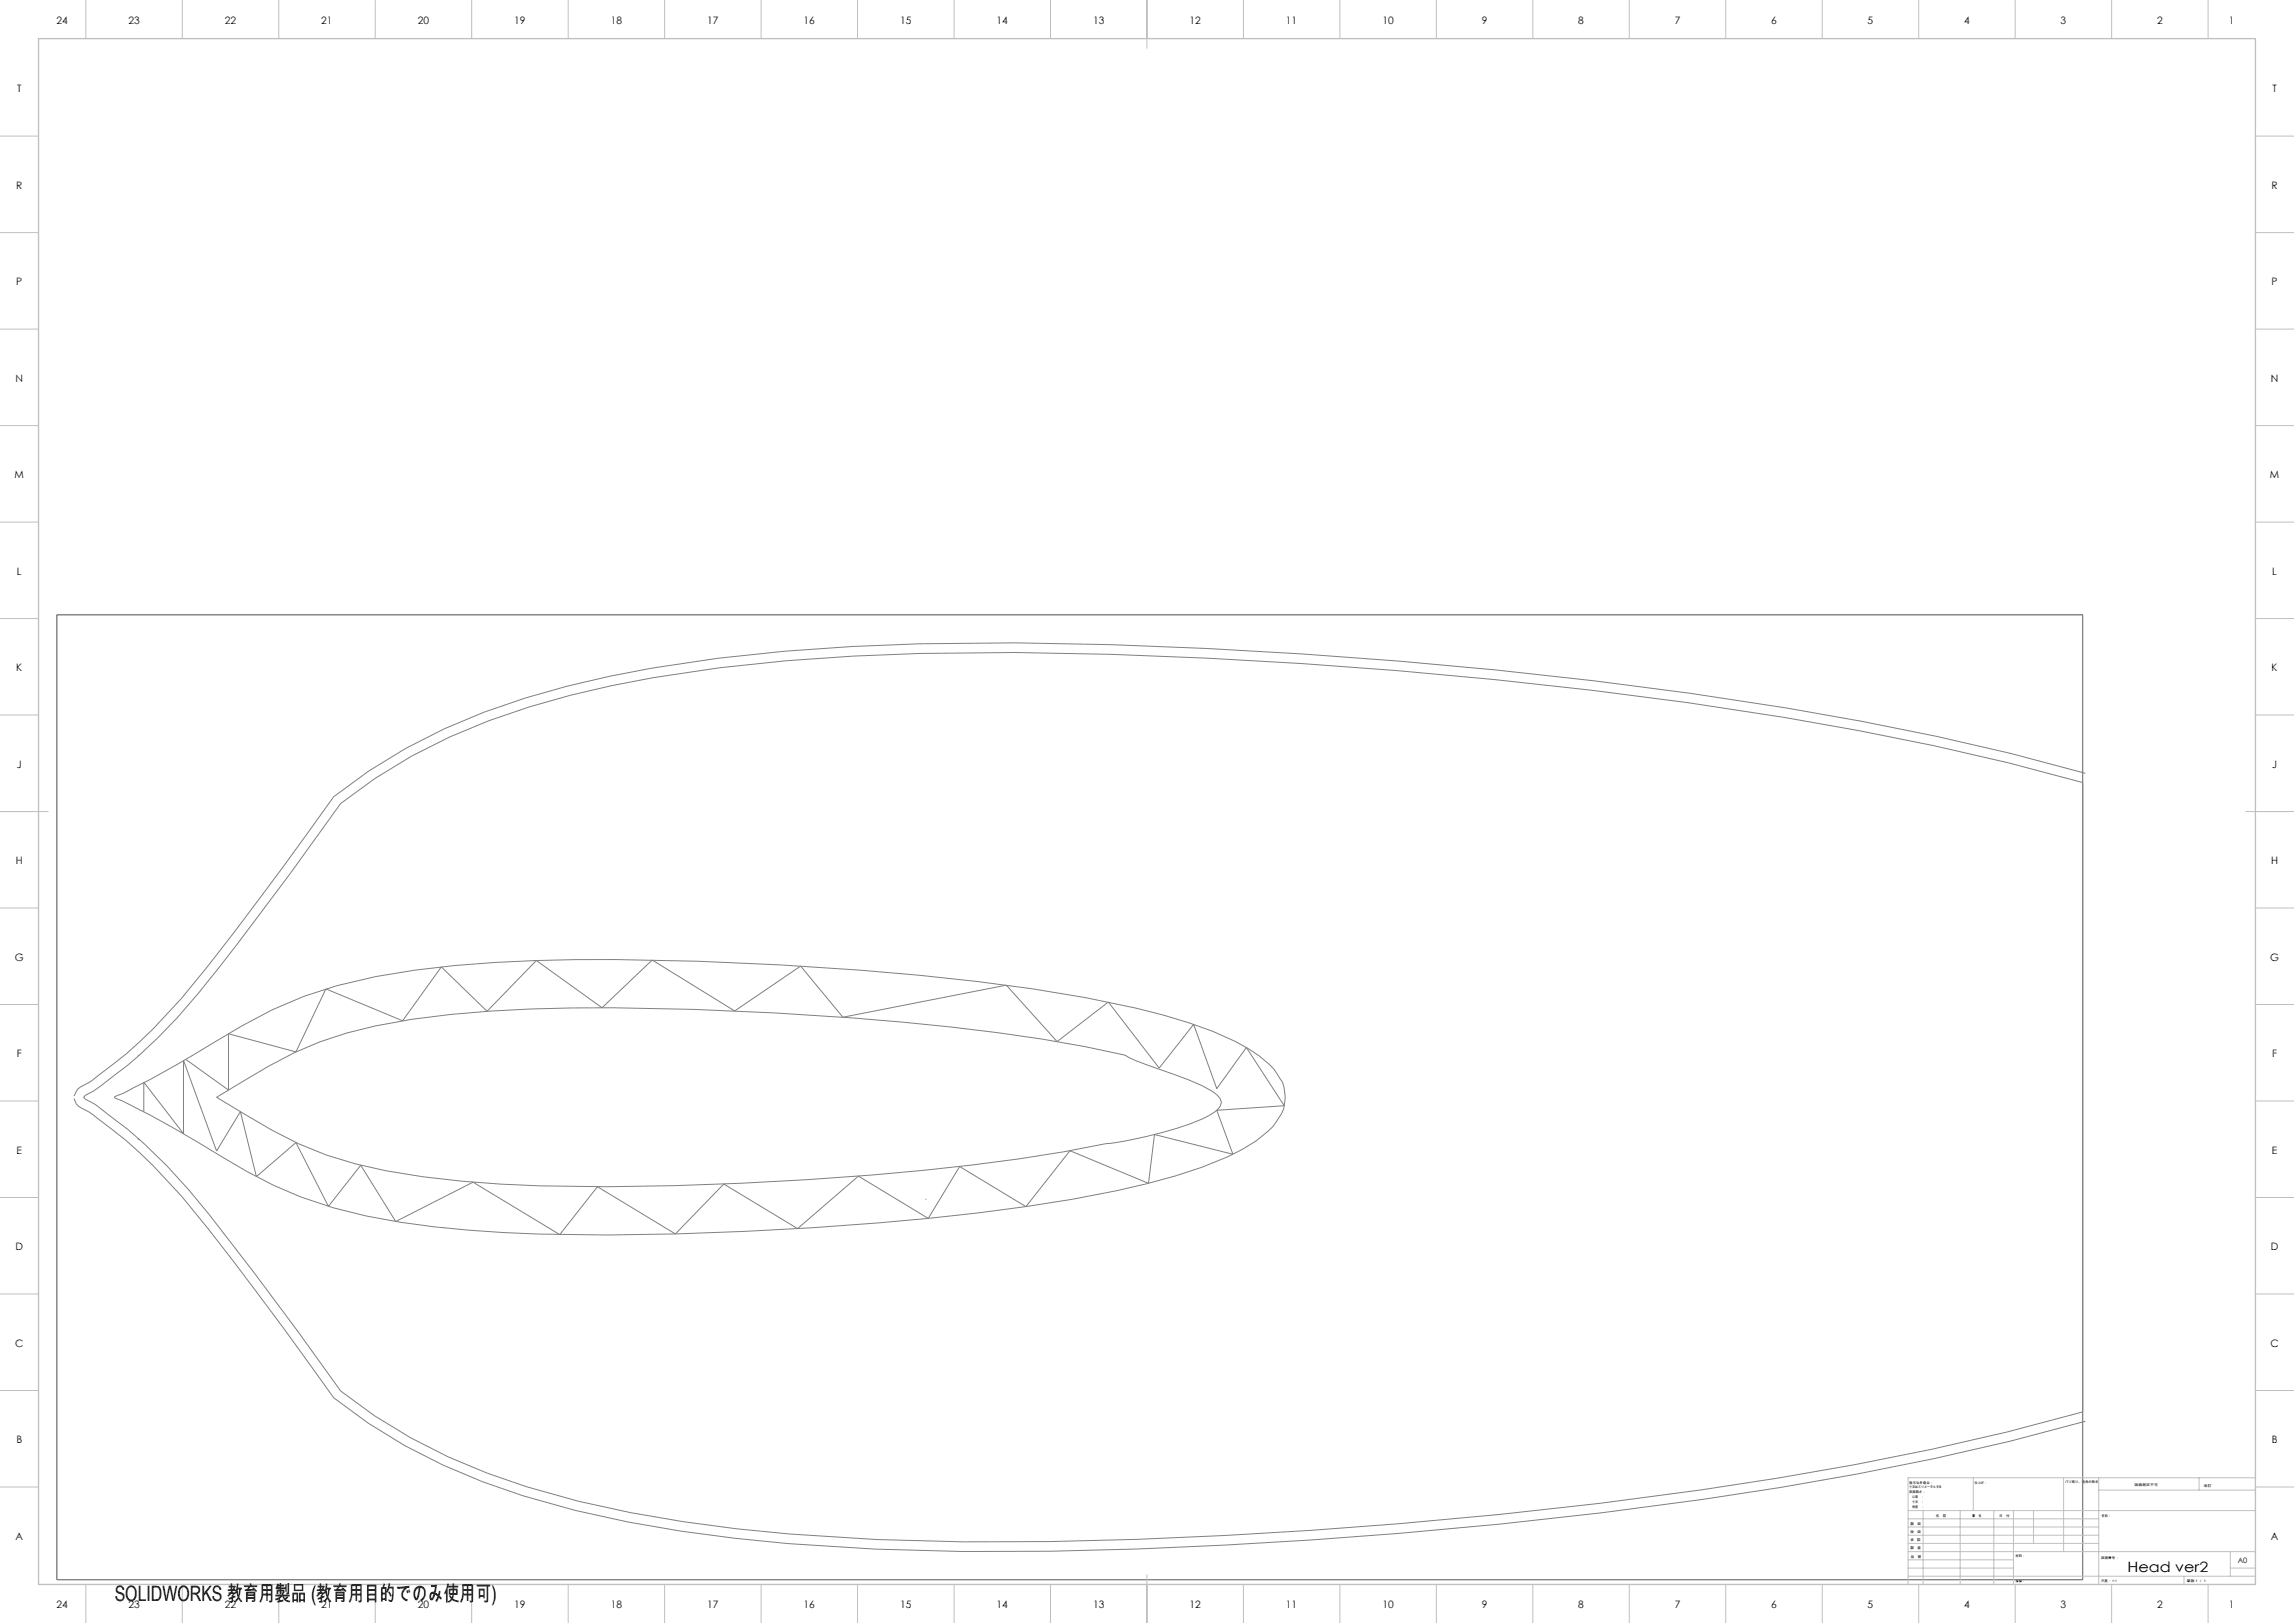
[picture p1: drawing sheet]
<svg xmlns="http://www.w3.org/2000/svg" width="1189mm" height="841mm" viewBox="0 0 1189 841" stroke-linecap="round" stroke-linejoin="round" font-family="sans-serif">
<defs><g id="words">
<text font-size="11" x="59" y="830">SOLIDWORKS 教育用製品 (教育用目的でのみ使用可)</text>
<text font-size="7.4" x="1103" y="815">Head ver2</text>
<g font-size="5.3">
<text x="29" y="12">24</text>
<text x="67" y="12">23</text>
<text x="117" y="12">22</text>
<text x="167" y="12">21</text>
<text x="217" y="12">20</text>
<text x="267" y="12">19</text>
<text x="317" y="12">18</text>
<text x="367" y="12">17</text>
<text x="417" y="12">16</text>
<text x="467" y="12">15</text>
<text x="517" y="12">14</text>
<text x="567" y="12">13</text>
<text x="617" y="12">12</text>
<text x="667" y="12">11</text>
<text x="717" y="12">10</text>
<text x="768" y="12">9</text>
<text x="818" y="12">8</text>
<text x="868" y="12">7</text>
<text x="918" y="12">6</text>
<text x="968" y="12">5</text>
<text x="1018" y="12">4</text>
<text x="1068" y="12">3</text>
<text x="1118" y="12">2</text>
<text x="1155" y="12">1</text>
<text x="9" y="48">T</text>
<text x="1178" y="48">T</text>
<text x="8" y="98">R</text>
<text x="1177" y="98">R</text>
<text x="8" y="148">P</text>
<text x="1177" y="148">P</text>
<text x="8" y="198">N</text>
<text x="1177" y="198">N</text>
<text x="8" y="248">M</text>
<text x="1177" y="248">M</text>
<text x="9" y="298">L</text>
<text x="1178" y="298">L</text>
<text x="8" y="348">K</text>
<text x="1177" y="348">K</text>
<text x="9" y="398">J</text>
<text x="1178" y="398">J</text>
<text x="8" y="448">H</text>
<text x="1177" y="448">H</text>
<text x="8" y="498">G</text>
<text x="1177" y="498">G</text>
<text x="9" y="548">F</text>
<text x="1178" y="548">F</text>
<text x="9" y="598">E</text>
<text x="1178" y="598">E</text>
<text x="8" y="648">D</text>
<text x="1177" y="648">D</text>
<text x="8" y="698">C</text>
<text x="1177" y="698">C</text>
<text x="8" y="748">B</text>
<text x="1177" y="748">B</text>
<text x="8" y="798">A</text>
<text x="1177" y="798">A</text>
<text x="29" y="833">24</text>
<text x="67" y="833">23</text>
<text x="117" y="833">22</text>
<text x="167" y="833">21</text>
<text x="217" y="833">20</text>
<text x="267" y="833">19</text>
<text x="317" y="833">18</text>
<text x="367" y="833">17</text>
<text x="417" y="833">16</text>
<text x="467" y="833">15</text>
<text x="517" y="833">14</text>
<text x="567" y="833">13</text>
<text x="617" y="833">12</text>
<text x="667" y="833">11</text>
<text x="717" y="833">10</text>
<text x="768" y="833">9</text>
<text x="818" y="833">8</text>
<text x="868" y="833">7</text>
<text x="918" y="833">6</text>
<text x="968" y="833">5</text>
<text x="1018" y="833">4</text>
<text x="1068" y="833">3</text>
<text x="1118" y="833">2</text>
<text x="1155" y="833">1</text>
</g>
<text font-size="3.9" x="1160" y="810">A0</text>
<g font-size="1.7">
<text x="990" y="769">指示なき場合：</text>
<text x="990" y="771">寸法はミリメータとする</text>
<text x="990" y="774">表面粗さ：</text>
<text x="1023" y="769">仕上げ：</text>
<text x="1070" y="769">バリ取り、鋭角の除去</text>
<text x="1106" y="770">図面測定不可</text>
<text x="1142" y="770">改訂</text>
<text x="990" y="776">公差　：</text>
<text x="990" y="779">寸法　：</text>
<text x="990" y="781">角度　：</text>
<text x="990" y="790">製　図</text>
<text x="1003" y="786">名　前</text>
<text x="1019" y="786">署　名</text>
<text x="1036" y="786">日　付</text>
<text x="1089" y="786">名称：</text>
<text x="990" y="794">検　図</text>
<text x="990" y="799">承　認</text>
<text x="990" y="803">製　産</text>
<text x="990" y="807">品　管</text>
<text x="1045" y="807">材料：</text>
<text x="1089" y="808">図面番号：</text>
<text x="1045" y="820">重量：</text>
<text x="1089" y="820">尺度： 1:1</text>
<text x="1133" y="820">葉数 1 ／ 1</text>
</g>
</g></defs>
<path d="M29 319h1050v500h-1050zM1079 405a1664 1664 0 0 0-254-47 2814 2814 0 0 0-299-20 1106 1106 0 0 0-187 13 403 403 0 0 0-126 41l-19 11-17 13a1424 1424 0 0 1-85 111 224 224 0 0 1-46 40l-3 2 4 2a278 278 0 0 1 61 58l46 61 23 31a287 287 0 0 0 96 49 629 629 0 0 0 136 25 1626 1626 0 0 0 226 1 2434 2434 0 0 0 366-45l39-9 39-10M1081 401a1661 1661 0 0 0-256-48 2838 2838 0 0 0-299-20 1109 1109 0 0 0-189 13 404 404 0 0 0-127 42l-19 12-18 13-26 35a1460 1460 0 0 1-53 69 247 247 0 0 1-48 44l-3 2a8 8 0 0 0-5 5M71 547h1M96 549l22 16v-29l35 9 16-33 40 17 20-28 23 23 26-26 34 24 26-25 43 27 34-23 22 26 85-17 26 30 26-21 27 34 18-22 12 33 15-21 20 30-35 2 8 23-41-10-3 25-40-17-23 29-35-21-16 27-36-22-32 28-38-23-25 25-40-24-20 25-45-27-40 20-18-29-17 21-17-33-20 18-8-34-13 20-17-46v37l-20-26v15M38 569a8 8 0 0 0 5 6 244 244 0 0 1 65 62l39 52 26 35a314 314 0 0 0 125 59 774 774 0 0 0 156 20 2384 2384 0 0 0 324-13 1948 1948 0 0 0 264-43l39-11M59 568h2a427 427 0 0 0 49-27 232 232 0 0 1 105-38 877 877 0 0 1 147-5 1432 1432 0 0 1 201 19 312 312 0 0 1 77 22 57 57 0 0 1 22 17 20 20 0 0 1 0 24 47 47 0 0 1-18 16 232 232 0 0 1-66 21 1144 1144 0 0 1-157 19 1268 1268 0 0 1-178 1 286 286 0 0 1-101-23l-14-7-13-8a489 489 0 0 0-56-30zM112 569a320 320 0 0 1 54-29 270 270 0 0 1 68-14 892 892 0 0 1 126-3 1407 1407 0 0 1 202 19l21 5 6 3 11 4a117 117 0 0 1 31 14 4 4 0 0 1 0 7 39 39 0 0 1-14 7 198 198 0 0 1-44 11 1198 1198 0 0 1-188 20 1124 1124 0 0 1-146-1 266 266 0 0 1-84-19l-14-7zM72 590h-1M480 621h.1" fill="none" stroke="#808080" stroke-width=".52"/>
<g fill="none" stroke="#c0c0c0" stroke-width=".52">
<path d="M44 0v20M94 0v20M144 0v20M194 0v20M244 0v20M294 0v20M344 0v20M394 0v20M444 0v20M494 0v20M544 0v20M594 0v25"/>
<path d="M644 0v20M694 0v20M744 0v20M794 0v20M844 0v20M894 0v20M944 0v20M994 0v20M1044 0v20M1094 0v20M1144 0v20M0 71h20"/>
<path d="M1169 71h20M0 121h20M1169 121h20M0 171h20M1169 171h20M0 221h20M1169 221h20M0 271h20M1169 271h20M0 321h20M1169 321h20M0 371h20"/>
<path d="M1169 371h20M0 421h25M1164 421h25M0 471h20M1169 471h20M0 521h20M1169 521h20M0 571h20M1169 571h20M0 621h20M1169 621h20M0 671h20"/>
<path d="M1169 671h20M0 721h20M1169 721h20M0 771h20M1023 766v17M1070 766v38M1088 766v55M1088 772h81M1140 766v6M1169 766h-180v55M1169 771h20M989 783h180"/>
<path d="M989 800h99M989 796h99M989 791h99M989 787h99M997 783v38M1016 783v38M1033 783v38M1044 783v38M1054 783v17M594 816v25M989 817h180M989 813h55"/>
<path d="M989 808h55M989 804h180M1132 817v4M1156 813h13M1156 804v13M44 821v20M94 821v20M144 821v20M194 821v20M244 821v20M294 821v20M344 821v20"/>
<path d="M394 821v20M444 821v20M494 821v20M544 821v20M644 821v20M694 821v20M744 821v20M794 821v20M844 821v20M894 821v20M944 821v20M994 821v20"/>
<path d="M1044 821v20M1094 821v20M1144 821v20"/>
</g>
<path d="M20 20h1149v801h-1149z" fill="none" stroke="#c0c0c0" stroke-width=".7"/>
<use href="#words"/>
</svg>
